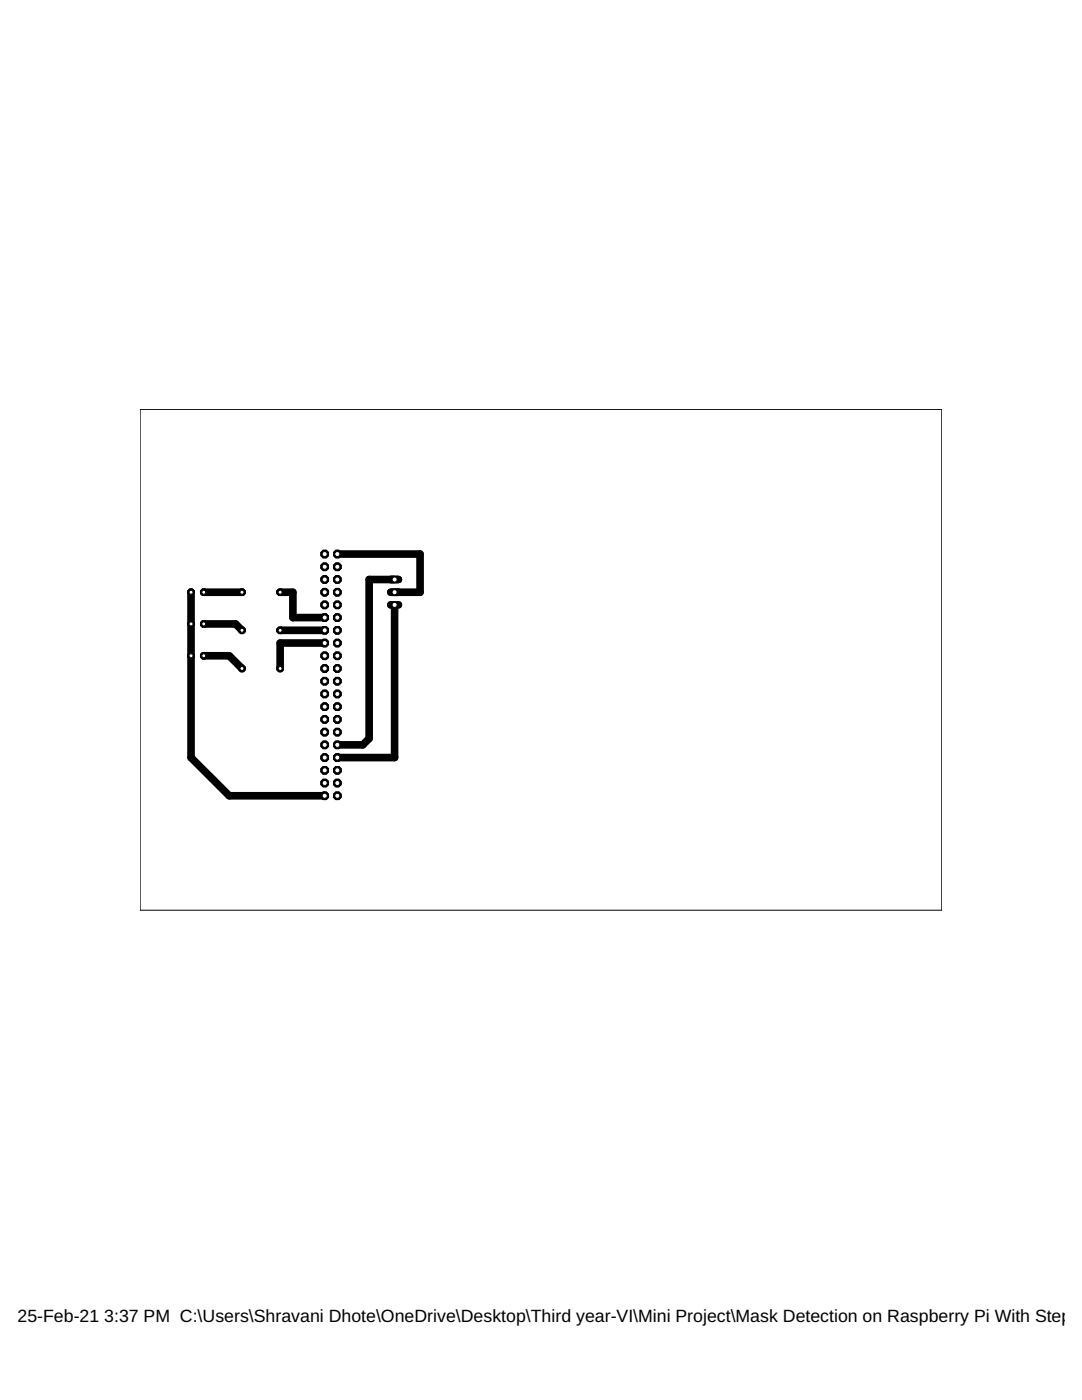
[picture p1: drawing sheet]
<svg xmlns="http://www.w3.org/2000/svg" width="216mm" height="279mm" viewBox="0 0 216 279" stroke-linecap="round" stroke-linejoin="round" font-family="sans-serif">
<defs><g id="words">
<g font-size="3.5">
<text x="3.5" y="263.9">25-Feb-21</text>
<text x="20.8" y="263.9">3:37 PM C:\Users\Shravani Dhote\OneDrive\Desktop\Third year-VI\Mini Project\Mask Detection on Raspberry Pi With Steppe</text>
</g>
</g></defs>
<path d="M38.1 118.2v33l7.6 7.6h19.1M40.7 118.2h7.6M55.9 118.2h2.5v5.1h6.4M67.3 110.6h16.5v7.6h-5.1M78.7 115.7h-5v31.7l-1.3 1.3h-5.1M40.7 130.9h5l2.6 2.5M40.7 124.5h6.3l1.3 1.3M55.9 125.8h8.9M64.8 128.3h-8.9v5.1M78.7 120.7v30.5h-11.4" fill="none" stroke="#000" stroke-width="1.5"/>
<circle cx="64.8" cy="110.6" r=".83" fill="#000" stroke="#000" stroke-width=".2"/>
<circle cx="64.8" cy="110.6" r=".51" fill="#fff" stroke="#000" stroke-width=".2"/>
<circle cx="67.3" cy="110.6" r=".83" fill="#000" stroke="#000" stroke-width=".2"/>
<circle cx="67.3" cy="110.6" r=".51" fill="#fff" stroke="#000" stroke-width=".2"/>
<circle cx="64.8" cy="113.1" r=".83" fill="#000" stroke="#000" stroke-width=".2"/>
<circle cx="64.8" cy="113.1" r=".51" fill="#fff" stroke="#000" stroke-width=".2"/>
<circle cx="67.3" cy="113.1" r=".83" fill="#000" stroke="#000" stroke-width=".2"/>
<circle cx="67.3" cy="113.1" r=".51" fill="#fff" stroke="#000" stroke-width=".2"/>
<circle cx="64.8" cy="115.7" r=".83" fill="#000" stroke="#000" stroke-width=".2"/>
<circle cx="64.8" cy="115.7" r=".51" fill="#fff" stroke="#000" stroke-width=".2"/>
<circle cx="67.3" cy="115.7" r=".83" fill="#000" stroke="#000" stroke-width=".2"/>
<circle cx="67.3" cy="115.7" r=".51" fill="#fff" stroke="#000" stroke-width=".2"/>
<circle cx="64.8" cy="118.2" r=".83" fill="#000" stroke="#000" stroke-width=".2"/>
<circle cx="64.8" cy="118.2" r=".51" fill="#fff" stroke="#000" stroke-width=".2"/>
<circle cx="67.3" cy="118.2" r=".83" fill="#000" stroke="#000" stroke-width=".2"/>
<circle cx="67.3" cy="118.2" r=".51" fill="#fff" stroke="#000" stroke-width=".2"/>
<circle cx="64.8" cy="120.7" r=".83" fill="#000" stroke="#000" stroke-width=".2"/>
<circle cx="64.8" cy="120.7" r=".51" fill="#fff" stroke="#000" stroke-width=".2"/>
<circle cx="67.3" cy="120.7" r=".83" fill="#000" stroke="#000" stroke-width=".2"/>
<circle cx="67.3" cy="120.7" r=".51" fill="#fff" stroke="#000" stroke-width=".2"/>
<circle cx="64.8" cy="123.3" r=".83" fill="#000" stroke="#000" stroke-width=".2"/>
<circle cx="64.8" cy="123.3" r=".51" fill="#fff" stroke="#000" stroke-width=".2"/>
<circle cx="67.3" cy="123.3" r=".83" fill="#000" stroke="#000" stroke-width=".2"/>
<circle cx="67.3" cy="123.3" r=".51" fill="#fff" stroke="#000" stroke-width=".2"/>
<circle cx="64.8" cy="125.8" r=".83" fill="#000" stroke="#000" stroke-width=".2"/>
<circle cx="64.8" cy="125.8" r=".51" fill="#fff" stroke="#000" stroke-width=".2"/>
<circle cx="67.3" cy="125.8" r=".83" fill="#000" stroke="#000" stroke-width=".2"/>
<circle cx="67.3" cy="125.8" r=".51" fill="#fff" stroke="#000" stroke-width=".2"/>
<circle cx="64.8" cy="128.3" r=".83" fill="#000" stroke="#000" stroke-width=".2"/>
<circle cx="64.8" cy="128.3" r=".51" fill="#fff" stroke="#000" stroke-width=".2"/>
<circle cx="67.3" cy="128.3" r=".83" fill="#000" stroke="#000" stroke-width=".2"/>
<circle cx="67.3" cy="128.3" r=".51" fill="#fff" stroke="#000" stroke-width=".2"/>
<circle cx="64.8" cy="130.9" r=".83" fill="#000" stroke="#000" stroke-width=".2"/>
<circle cx="64.8" cy="130.9" r=".51" fill="#fff" stroke="#000" stroke-width=".2"/>
<circle cx="67.3" cy="130.9" r=".83" fill="#000" stroke="#000" stroke-width=".2"/>
<circle cx="67.3" cy="130.9" r=".51" fill="#fff" stroke="#000" stroke-width=".2"/>
<circle cx="64.8" cy="133.4" r=".83" fill="#000" stroke="#000" stroke-width=".2"/>
<circle cx="64.8" cy="133.4" r=".51" fill="#fff" stroke="#000" stroke-width=".2"/>
<circle cx="67.3" cy="133.4" r=".83" fill="#000" stroke="#000" stroke-width=".2"/>
<circle cx="67.3" cy="133.4" r=".51" fill="#fff" stroke="#000" stroke-width=".2"/>
<circle cx="64.8" cy="136" r=".83" fill="#000" stroke="#000" stroke-width=".2"/>
<circle cx="64.8" cy="136" r=".51" fill="#fff" stroke="#000" stroke-width=".2"/>
<circle cx="67.3" cy="136" r=".83" fill="#000" stroke="#000" stroke-width=".2"/>
<circle cx="67.3" cy="136" r=".51" fill="#fff" stroke="#000" stroke-width=".2"/>
<circle cx="64.8" cy="138.5" r=".83" fill="#000" stroke="#000" stroke-width=".2"/>
<circle cx="64.8" cy="138.5" r=".51" fill="#fff" stroke="#000" stroke-width=".2"/>
<circle cx="67.3" cy="138.5" r=".83" fill="#000" stroke="#000" stroke-width=".2"/>
<circle cx="67.3" cy="138.5" r=".51" fill="#fff" stroke="#000" stroke-width=".2"/>
<circle cx="64.8" cy="141" r=".83" fill="#000" stroke="#000" stroke-width=".2"/>
<circle cx="64.8" cy="141" r=".51" fill="#fff" stroke="#000" stroke-width=".2"/>
<circle cx="67.3" cy="141" r=".83" fill="#000" stroke="#000" stroke-width=".2"/>
<circle cx="67.3" cy="141" r=".51" fill="#fff" stroke="#000" stroke-width=".2"/>
<circle cx="64.8" cy="143.6" r=".83" fill="#000" stroke="#000" stroke-width=".2"/>
<circle cx="64.8" cy="143.6" r=".51" fill="#fff" stroke="#000" stroke-width=".2"/>
<circle cx="67.3" cy="143.6" r=".83" fill="#000" stroke="#000" stroke-width=".2"/>
<circle cx="67.3" cy="143.6" r=".51" fill="#fff" stroke="#000" stroke-width=".2"/>
<circle cx="64.8" cy="146.1" r=".83" fill="#000" stroke="#000" stroke-width=".2"/>
<circle cx="64.8" cy="146.1" r=".51" fill="#fff" stroke="#000" stroke-width=".2"/>
<circle cx="67.3" cy="146.1" r=".83" fill="#000" stroke="#000" stroke-width=".2"/>
<circle cx="67.3" cy="146.1" r=".51" fill="#fff" stroke="#000" stroke-width=".2"/>
<circle cx="64.8" cy="148.7" r=".83" fill="#000" stroke="#000" stroke-width=".2"/>
<circle cx="64.8" cy="148.7" r=".51" fill="#fff" stroke="#000" stroke-width=".2"/>
<circle cx="67.3" cy="148.7" r=".83" fill="#000" stroke="#000" stroke-width=".2"/>
<circle cx="67.3" cy="148.7" r=".51" fill="#fff" stroke="#000" stroke-width=".2"/>
<circle cx="64.8" cy="151.2" r=".83" fill="#000" stroke="#000" stroke-width=".2"/>
<circle cx="64.8" cy="151.2" r=".51" fill="#fff" stroke="#000" stroke-width=".2"/>
<circle cx="67.3" cy="151.2" r=".83" fill="#000" stroke="#000" stroke-width=".2"/>
<circle cx="67.3" cy="151.2" r=".51" fill="#fff" stroke="#000" stroke-width=".2"/>
<circle cx="64.8" cy="153.7" r=".83" fill="#000" stroke="#000" stroke-width=".2"/>
<circle cx="64.8" cy="153.7" r=".51" fill="#fff" stroke="#000" stroke-width=".2"/>
<circle cx="67.3" cy="153.7" r=".83" fill="#000" stroke="#000" stroke-width=".2"/>
<circle cx="67.3" cy="153.7" r=".51" fill="#fff" stroke="#000" stroke-width=".2"/>
<circle cx="64.8" cy="156.3" r=".83" fill="#000" stroke="#000" stroke-width=".2"/>
<circle cx="64.8" cy="156.3" r=".51" fill="#fff" stroke="#000" stroke-width=".2"/>
<circle cx="67.3" cy="156.3" r=".83" fill="#000" stroke="#000" stroke-width=".2"/>
<circle cx="67.3" cy="156.3" r=".51" fill="#fff" stroke="#000" stroke-width=".2"/>
<circle cx="64.8" cy="158.8" r=".83" fill="#000" stroke="#000" stroke-width=".2"/>
<circle cx="64.8" cy="158.8" r=".51" fill="#fff" stroke="#000" stroke-width=".2"/>
<circle cx="67.3" cy="158.8" r=".83" fill="#000" stroke="#000" stroke-width=".2"/>
<circle cx="67.3" cy="158.8" r=".51" fill="#fff" stroke="#000" stroke-width=".2"/>
<path d="M78 120.7h1.5" fill="none" stroke="#000" stroke-width="1.5"/>
<circle cx="78.7" cy="120.7" r=".51" fill="#fff" stroke="#000" stroke-width=".2"/>
<path d="M78 118.2h1.5" fill="none" stroke="#000" stroke-width="1.5"/>
<circle cx="78.7" cy="118.2" r=".51" fill="#fff" stroke="#000" stroke-width=".2"/>
<path d="M78 115.7h1.5" fill="none" stroke="#000" stroke-width="1.5"/>
<circle cx="78.7" cy="115.7" r=".51" fill="#fff" stroke="#000" stroke-width=".2"/>
<circle cx="40.7" cy="118.2" r=".71" fill="#000" stroke="#000" stroke-width=".2"/>
<circle cx="40.7" cy="118.2" r=".4" fill="#fff" stroke="#000" stroke-width=".2"/>
<circle cx="38.1" cy="118.2" r=".71" fill="#000" stroke="#000" stroke-width=".2"/>
<circle cx="38.1" cy="118.2" r=".4" fill="#fff" stroke="#000" stroke-width=".2"/>
<circle cx="40.7" cy="124.5" r=".71" fill="#000" stroke="#000" stroke-width=".2"/>
<circle cx="40.7" cy="124.5" r=".4" fill="#fff" stroke="#000" stroke-width=".2"/>
<circle cx="38.1" cy="124.5" r=".71" fill="#000" stroke="#000" stroke-width=".2"/>
<circle cx="38.1" cy="124.5" r=".4" fill="#fff" stroke="#000" stroke-width=".2"/>
<circle cx="40.7" cy="130.9" r=".71" fill="#000" stroke="#000" stroke-width=".2"/>
<circle cx="40.7" cy="130.9" r=".4" fill="#fff" stroke="#000" stroke-width=".2"/>
<circle cx="38.1" cy="130.9" r=".71" fill="#000" stroke="#000" stroke-width=".2"/>
<circle cx="38.1" cy="130.9" r=".4" fill="#fff" stroke="#000" stroke-width=".2"/>
<circle cx="48.3" cy="118.2" r=".71" fill="#000" stroke="#000" stroke-width=".2"/>
<circle cx="48.3" cy="118.2" r=".4" fill="#fff" stroke="#000" stroke-width=".2"/>
<circle cx="55.9" cy="118.2" r=".71" fill="#000" stroke="#000" stroke-width=".2"/>
<circle cx="55.9" cy="118.2" r=".4" fill="#fff" stroke="#000" stroke-width=".2"/>
<circle cx="48.3" cy="125.8" r=".71" fill="#000" stroke="#000" stroke-width=".2"/>
<circle cx="48.3" cy="125.8" r=".4" fill="#fff" stroke="#000" stroke-width=".2"/>
<circle cx="55.9" cy="125.8" r=".71" fill="#000" stroke="#000" stroke-width=".2"/>
<circle cx="55.9" cy="125.8" r=".4" fill="#fff" stroke="#000" stroke-width=".2"/>
<circle cx="48.3" cy="133.4" r=".71" fill="#000" stroke="#000" stroke-width=".2"/>
<circle cx="48.3" cy="133.4" r=".4" fill="#fff" stroke="#000" stroke-width=".2"/>
<circle cx="55.9" cy="133.4" r=".71" fill="#000" stroke="#000" stroke-width=".2"/>
<circle cx="55.9" cy="133.4" r=".4" fill="#fff" stroke="#000" stroke-width=".2"/>
<circle cx="64.8" cy="110.6" r=".83" fill="#000" stroke="#000" stroke-width=".2"/>
<circle cx="64.8" cy="110.6" r=".51" fill="#fff" stroke="#000" stroke-width=".2"/>
<circle cx="67.3" cy="110.6" r=".83" fill="#000" stroke="#000" stroke-width=".2"/>
<circle cx="67.3" cy="110.6" r=".51" fill="#fff" stroke="#000" stroke-width=".2"/>
<circle cx="64.8" cy="113.1" r=".83" fill="#000" stroke="#000" stroke-width=".2"/>
<circle cx="64.8" cy="113.1" r=".51" fill="#fff" stroke="#000" stroke-width=".2"/>
<circle cx="67.3" cy="113.1" r=".83" fill="#000" stroke="#000" stroke-width=".2"/>
<circle cx="67.3" cy="113.1" r=".51" fill="#fff" stroke="#000" stroke-width=".2"/>
<circle cx="64.8" cy="115.7" r=".83" fill="#000" stroke="#000" stroke-width=".2"/>
<circle cx="64.8" cy="115.7" r=".51" fill="#fff" stroke="#000" stroke-width=".2"/>
<circle cx="67.3" cy="115.7" r=".83" fill="#000" stroke="#000" stroke-width=".2"/>
<circle cx="67.3" cy="115.7" r=".51" fill="#fff" stroke="#000" stroke-width=".2"/>
<circle cx="64.8" cy="118.2" r=".83" fill="#000" stroke="#000" stroke-width=".2"/>
<circle cx="64.8" cy="118.2" r=".51" fill="#fff" stroke="#000" stroke-width=".2"/>
<circle cx="67.3" cy="118.2" r=".83" fill="#000" stroke="#000" stroke-width=".2"/>
<circle cx="67.3" cy="118.2" r=".51" fill="#fff" stroke="#000" stroke-width=".2"/>
<circle cx="64.8" cy="120.7" r=".83" fill="#000" stroke="#000" stroke-width=".2"/>
<circle cx="64.8" cy="120.7" r=".51" fill="#fff" stroke="#000" stroke-width=".2"/>
<circle cx="67.3" cy="120.7" r=".83" fill="#000" stroke="#000" stroke-width=".2"/>
<circle cx="67.3" cy="120.7" r=".51" fill="#fff" stroke="#000" stroke-width=".2"/>
<circle cx="64.8" cy="123.3" r=".83" fill="#000" stroke="#000" stroke-width=".2"/>
<circle cx="64.8" cy="123.3" r=".51" fill="#fff" stroke="#000" stroke-width=".2"/>
<circle cx="67.3" cy="123.3" r=".83" fill="#000" stroke="#000" stroke-width=".2"/>
<circle cx="67.3" cy="123.3" r=".51" fill="#fff" stroke="#000" stroke-width=".2"/>
<circle cx="64.8" cy="125.8" r=".83" fill="#000" stroke="#000" stroke-width=".2"/>
<circle cx="64.8" cy="125.8" r=".51" fill="#fff" stroke="#000" stroke-width=".2"/>
<circle cx="67.3" cy="125.8" r=".83" fill="#000" stroke="#000" stroke-width=".2"/>
<circle cx="67.3" cy="125.8" r=".51" fill="#fff" stroke="#000" stroke-width=".2"/>
<circle cx="64.8" cy="128.3" r=".83" fill="#000" stroke="#000" stroke-width=".2"/>
<circle cx="64.8" cy="128.3" r=".51" fill="#fff" stroke="#000" stroke-width=".2"/>
<circle cx="67.3" cy="128.3" r=".83" fill="#000" stroke="#000" stroke-width=".2"/>
<circle cx="67.3" cy="128.3" r=".51" fill="#fff" stroke="#000" stroke-width=".2"/>
<circle cx="64.8" cy="130.9" r=".83" fill="#000" stroke="#000" stroke-width=".2"/>
<circle cx="64.8" cy="130.9" r=".51" fill="#fff" stroke="#000" stroke-width=".2"/>
<circle cx="67.3" cy="130.9" r=".83" fill="#000" stroke="#000" stroke-width=".2"/>
<circle cx="67.3" cy="130.9" r=".51" fill="#fff" stroke="#000" stroke-width=".2"/>
<circle cx="64.8" cy="133.4" r=".83" fill="#000" stroke="#000" stroke-width=".2"/>
<circle cx="64.8" cy="133.4" r=".51" fill="#fff" stroke="#000" stroke-width=".2"/>
<circle cx="67.3" cy="133.4" r=".83" fill="#000" stroke="#000" stroke-width=".2"/>
<circle cx="67.3" cy="133.4" r=".51" fill="#fff" stroke="#000" stroke-width=".2"/>
<circle cx="64.8" cy="136" r=".83" fill="#000" stroke="#000" stroke-width=".2"/>
<circle cx="64.8" cy="136" r=".51" fill="#fff" stroke="#000" stroke-width=".2"/>
<circle cx="67.3" cy="136" r=".83" fill="#000" stroke="#000" stroke-width=".2"/>
<circle cx="67.3" cy="136" r=".51" fill="#fff" stroke="#000" stroke-width=".2"/>
<circle cx="64.8" cy="138.5" r=".83" fill="#000" stroke="#000" stroke-width=".2"/>
<circle cx="64.8" cy="138.5" r=".51" fill="#fff" stroke="#000" stroke-width=".2"/>
<circle cx="67.3" cy="138.5" r=".83" fill="#000" stroke="#000" stroke-width=".2"/>
<circle cx="67.3" cy="138.5" r=".51" fill="#fff" stroke="#000" stroke-width=".2"/>
<circle cx="64.8" cy="141" r=".83" fill="#000" stroke="#000" stroke-width=".2"/>
<circle cx="64.8" cy="141" r=".51" fill="#fff" stroke="#000" stroke-width=".2"/>
<circle cx="67.3" cy="141" r=".83" fill="#000" stroke="#000" stroke-width=".2"/>
<circle cx="67.3" cy="141" r=".51" fill="#fff" stroke="#000" stroke-width=".2"/>
<circle cx="64.8" cy="143.6" r=".83" fill="#000" stroke="#000" stroke-width=".2"/>
<circle cx="64.8" cy="143.6" r=".51" fill="#fff" stroke="#000" stroke-width=".2"/>
<circle cx="67.3" cy="143.6" r=".83" fill="#000" stroke="#000" stroke-width=".2"/>
<circle cx="67.3" cy="143.6" r=".51" fill="#fff" stroke="#000" stroke-width=".2"/>
<circle cx="64.8" cy="146.1" r=".83" fill="#000" stroke="#000" stroke-width=".2"/>
<circle cx="64.8" cy="146.1" r=".51" fill="#fff" stroke="#000" stroke-width=".2"/>
<circle cx="67.3" cy="146.1" r=".83" fill="#000" stroke="#000" stroke-width=".2"/>
<circle cx="67.3" cy="146.1" r=".51" fill="#fff" stroke="#000" stroke-width=".2"/>
<circle cx="64.8" cy="148.7" r=".83" fill="#000" stroke="#000" stroke-width=".2"/>
<circle cx="64.8" cy="148.7" r=".51" fill="#fff" stroke="#000" stroke-width=".2"/>
<circle cx="67.3" cy="148.7" r=".83" fill="#000" stroke="#000" stroke-width=".2"/>
<circle cx="67.3" cy="148.7" r=".51" fill="#fff" stroke="#000" stroke-width=".2"/>
<circle cx="64.8" cy="151.2" r=".83" fill="#000" stroke="#000" stroke-width=".2"/>
<circle cx="64.8" cy="151.2" r=".51" fill="#fff" stroke="#000" stroke-width=".2"/>
<circle cx="67.3" cy="151.2" r=".83" fill="#000" stroke="#000" stroke-width=".2"/>
<circle cx="67.3" cy="151.2" r=".51" fill="#fff" stroke="#000" stroke-width=".2"/>
<circle cx="64.8" cy="153.7" r=".83" fill="#000" stroke="#000" stroke-width=".2"/>
<circle cx="64.8" cy="153.7" r=".51" fill="#fff" stroke="#000" stroke-width=".2"/>
<circle cx="67.3" cy="153.7" r=".83" fill="#000" stroke="#000" stroke-width=".2"/>
<circle cx="67.3" cy="153.7" r=".51" fill="#fff" stroke="#000" stroke-width=".2"/>
<circle cx="64.8" cy="156.3" r=".83" fill="#000" stroke="#000" stroke-width=".2"/>
<circle cx="64.8" cy="156.3" r=".51" fill="#fff" stroke="#000" stroke-width=".2"/>
<circle cx="67.3" cy="156.3" r=".83" fill="#000" stroke="#000" stroke-width=".2"/>
<circle cx="67.3" cy="156.3" r=".51" fill="#fff" stroke="#000" stroke-width=".2"/>
<circle cx="64.8" cy="158.8" r=".83" fill="#000" stroke="#000" stroke-width=".2"/>
<circle cx="64.8" cy="158.8" r=".51" fill="#fff" stroke="#000" stroke-width=".2"/>
<circle cx="67.3" cy="158.8" r=".83" fill="#000" stroke="#000" stroke-width=".2"/>
<circle cx="67.3" cy="158.8" r=".51" fill="#fff" stroke="#000" stroke-width=".2"/>
<path d="M78 120.7h1.5" fill="none" stroke="#000" stroke-width="1.5"/>
<circle cx="78.7" cy="120.7" r=".51" fill="#fff" stroke="#000" stroke-width=".2"/>
<path d="M78 118.2h1.5" fill="none" stroke="#000" stroke-width="1.5"/>
<circle cx="78.7" cy="118.2" r=".51" fill="#fff" stroke="#000" stroke-width=".2"/>
<path d="M78 115.7h1.5" fill="none" stroke="#000" stroke-width="1.5"/>
<circle cx="78.7" cy="115.7" r=".51" fill="#fff" stroke="#000" stroke-width=".2"/>
<circle cx="40.7" cy="118.2" r=".71" fill="#000" stroke="#000" stroke-width=".2"/>
<circle cx="40.7" cy="118.2" r=".4" fill="#fff" stroke="#000" stroke-width=".2"/>
<circle cx="38.1" cy="118.2" r=".71" fill="#000" stroke="#000" stroke-width=".2"/>
<circle cx="38.1" cy="118.2" r=".4" fill="#fff" stroke="#000" stroke-width=".2"/>
<circle cx="40.7" cy="124.5" r=".71" fill="#000" stroke="#000" stroke-width=".2"/>
<circle cx="40.7" cy="124.5" r=".4" fill="#fff" stroke="#000" stroke-width=".2"/>
<circle cx="38.1" cy="124.5" r=".71" fill="#000" stroke="#000" stroke-width=".2"/>
<circle cx="38.1" cy="124.5" r=".4" fill="#fff" stroke="#000" stroke-width=".2"/>
<circle cx="40.7" cy="130.9" r=".71" fill="#000" stroke="#000" stroke-width=".2"/>
<circle cx="40.7" cy="130.9" r=".4" fill="#fff" stroke="#000" stroke-width=".2"/>
<circle cx="38.1" cy="130.9" r=".71" fill="#000" stroke="#000" stroke-width=".2"/>
<circle cx="38.1" cy="130.9" r=".4" fill="#fff" stroke="#000" stroke-width=".2"/>
<circle cx="48.3" cy="118.2" r=".71" fill="#000" stroke="#000" stroke-width=".2"/>
<circle cx="48.3" cy="118.2" r=".4" fill="#fff" stroke="#000" stroke-width=".2"/>
<circle cx="55.9" cy="118.2" r=".71" fill="#000" stroke="#000" stroke-width=".2"/>
<circle cx="55.9" cy="118.2" r=".4" fill="#fff" stroke="#000" stroke-width=".2"/>
<circle cx="48.3" cy="125.8" r=".71" fill="#000" stroke="#000" stroke-width=".2"/>
<circle cx="48.3" cy="125.8" r=".4" fill="#fff" stroke="#000" stroke-width=".2"/>
<circle cx="55.9" cy="125.8" r=".71" fill="#000" stroke="#000" stroke-width=".2"/>
<circle cx="55.9" cy="125.8" r=".4" fill="#fff" stroke="#000" stroke-width=".2"/>
<circle cx="48.3" cy="133.4" r=".71" fill="#000" stroke="#000" stroke-width=".2"/>
<circle cx="48.3" cy="133.4" r=".4" fill="#fff" stroke="#000" stroke-width=".2"/>
<circle cx="55.9" cy="133.4" r=".71" fill="#000" stroke="#000" stroke-width=".2"/>
<circle cx="55.9" cy="133.4" r=".4" fill="#fff" stroke="#000" stroke-width=".2"/>
<path d="M28 81.7h159.9v100h-159.9z" fill="none" stroke="#000" stroke-width=".2"/>
<use href="#words"/>
</svg>
